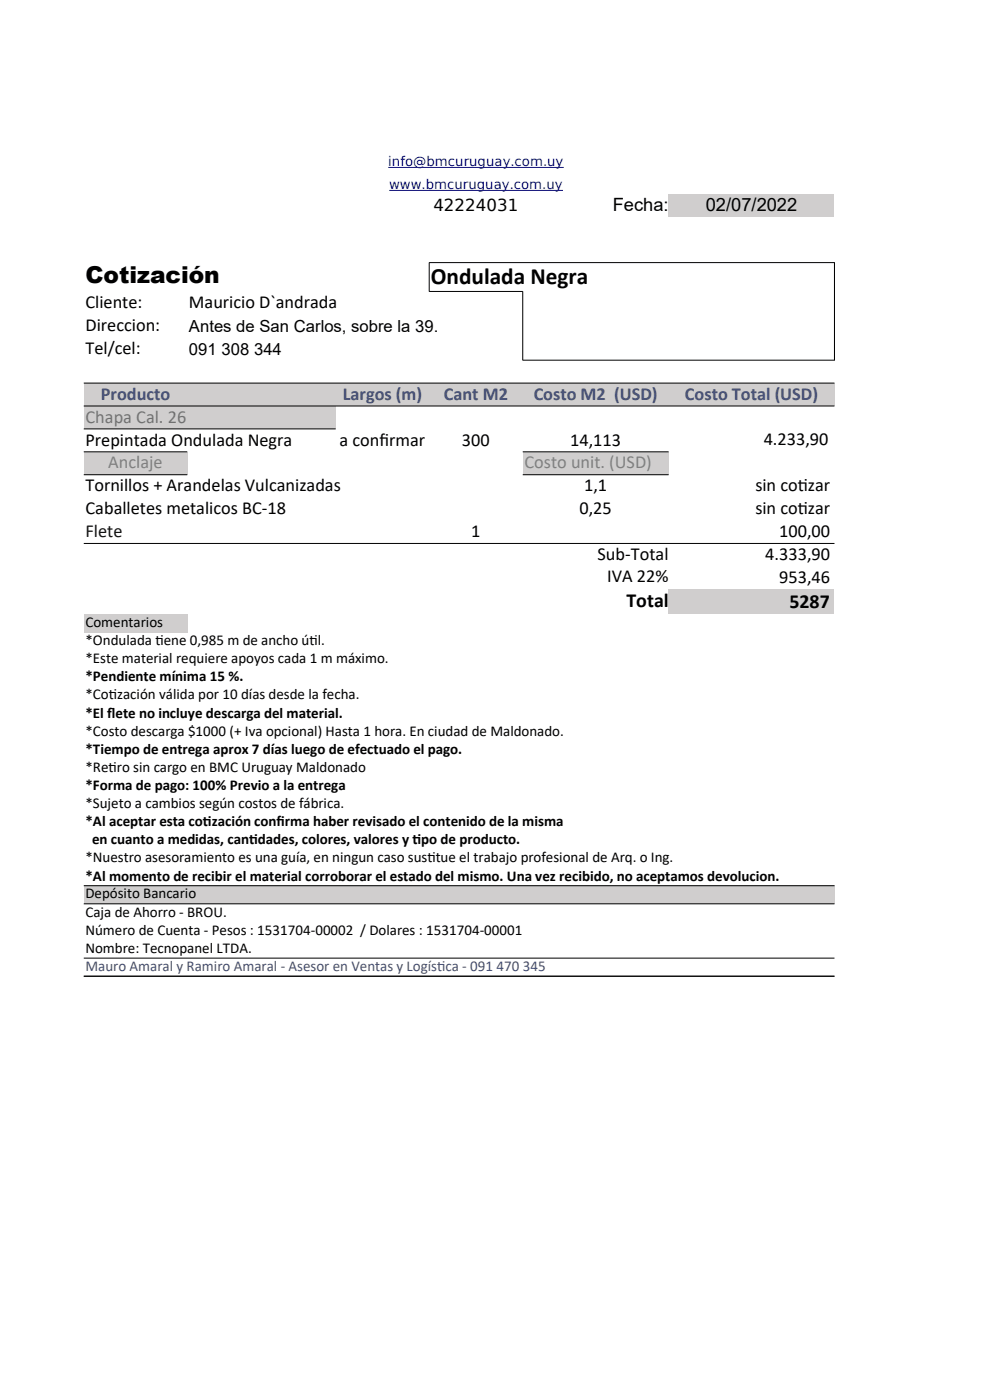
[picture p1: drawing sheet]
<svg xmlns="http://www.w3.org/2000/svg" width="210mm" height="297mm" viewBox="0 0 210 297" stroke-linecap="round" stroke-linejoin="round" font-family="sans-serif">
<defs><g id="words">
<g font-size="4.9">
<text x="18.1" y="60">Cotización</text>
<text x="91.4" y="60.3">Ondulada Negra</text>
</g>
<g font-size="4.2">
<text x="132.9" y="128.7">Total</text>
<text x="167.5" y="128.9">5287</text>
</g>
<g font-size="3.9">
<text x="130" y="44.8">Fecha:</text>
<text x="149.7" y="44.8">02/07/2022</text>
<text x="18.1" y="65.4">Cliente:</text>
<text x="40.1" y="65.4">Mauricio D`andrada</text>
<text x="18.1" y="70.2">Direccion:</text>
<text x="18.1" y="75.1">Tel/cel:</text>
<text x="18.1" y="94.5">Prepintada Ondulada Negra</text>
<text x="72" y="94.5">a conf</text>
<text x="80.5" y="94.5">irmar</text>
<text x="98" y="94.5">300</text>
<text x="121" y="94.5">14,113</text>
<text x="162" y="94.4">4.233,90</text>
<text x="18.1" y="104.3">Tornillos + Arandelas Vulcanizadas</text>
<text x="123.9" y="104.3">1,1</text>
<text x="160.2" y="104.1">sin cot</text>
<text x="169.2" y="104.1">izar</text>
<text x="18.1" y="109.1">Caballetes metalicos BC-18</text>
<text x="100" y="114">1</text>
<text x="122.9" y="109.1">0,25</text>
<text x="160.2" y="109">sin cot</text>
<text x="165.3" y="113.8">100,00</text>
<text x="169.2" y="109">izar</text>
<text x="126.7" y="118.7">Sub-Total</text>
<text x="162.4" y="118.8">4.333,90</text>
<text x="128.8" y="123.5">IVA 22%</text>
<text x="165.3" y="123.7">953,46</text>
</g>
<text font-size="3.9" fill="#757171" x="18.1" y="89.7">Chapa Cal. 26</text>
<g font-size="3.9" fill="#44546a">
<text x="21.4" y="84.8">Producto</text>
<text x="72.7" y="84.8">Largos (m)</text>
<text x="94.2" y="84.8">Cant M2</text>
<text x="113.2" y="84.8">Costo M2 (USD)</text>
<text x="145.3" y="84.8">Costo Total (USD)</text>
</g>
<g font-size="3.9" fill="#808080">
<text x="23" y="99.4">Anclaje</text>
<text x="111.3" y="99.4">Costo unit. (USD)</text>
</g>
<text font-size="3.9" fill="#141413" x="18.1" y="114">Flete</text>
<g font-size="3.5">
<text x="91.9" y="44.8">42224031</text>
<text x="40.1" y="70.5">Antes de San Carlos, sobre la 39.</text>
<text x="40.1" y="75.3">091 308 344</text>
</g>
<g font-size="3.2">
<text x="18.1" y="133">Comentarios</text>
<text x="18.1" y="136.8">*Ondulada t</text>
<text x="33" y="136.8">iene 0,985 m de ancho út</text>
<text x="65.6" y="136.8">il.</text>
<text x="18.1" y="140.7">*Este material requiere apoyos cada 1 m máximo.</text>
<text x="18.1" y="144.5">*Pendiente mínima 15 %.</text>
<text x="18.1" y="148.4">*Cot</text>
<text x="23.1" y="148.4">ización válida por 10 días desde la fecha.</text>
<text x="18.1" y="152.2">*El f</text>
<text x="22.8" y="152.2">lete no incluye descarga del material.</text>
<text x="18.1" y="156.1">*Costo descarga $1000 (+ Iva opcional) Hasta 1 hora. En ciudad de Maldonado.</text>
<text x="18.1" y="159.9">*Tiempo de entrega aprox 7 días luego de efectuado el pago.</text>
<text x="18.1" y="163.7">*Ret</text>
<text x="18.1" y="167.6">*Forma de pago: 100% Previo a la entrega</text>
<text x="23" y="163.7">iro sin cargo en BMC Uruguay Maldonado</text>
<text x="18.1" y="171.4">*Sujeto a cambios según costos de fábrica.</text>
<text x="18.1" y="175.3">*Al aceptar esta cot</text>
<text x="19.5" y="179.1">en cuanto a medidas, cant</text>
<text x="43" y="175.3">ización conf</text>
<text x="52.8" y="179.1">idades, colores, valores y t</text>
<text x="58.7" y="175.3">irma haber revisado el contenido de la misma</text>
<text x="87.5" y="179.1">ipo de producto.</text>
<text x="18.1" y="183">*Nuestro asesoramiento es una guía, en ningun caso sust</text>
<text x="90.7" y="183">itue el trabajo profesional de Arq. o Ing.</text>
<text x="18.1" y="186.8">*Al momento de recibir el material corroborar el estado del mismo. Una vez recibido, no aceptamos devolucion.</text>
<text x="18.1" y="190.6">Depósito Bancario</text>
<text x="18.1" y="194.5">Caja de Ahorro - BROU.</text>
<text x="18.1" y="198.3">Número de Cuenta - Pesos : 1531704-00002 / Dolares : 1531704-00001</text>
<text x="18.1" y="202.1">Nombre: Tecnopanel LTDA.</text>
</g>
<g font-size="3.2" fill="#44546a">
<text x="18.1" y="206">Mauro Amaral y Ramiro Amaral - Asesor en Ventas y Logíst</text>
<text x="92.7" y="206">ica - 091 470 345</text>
</g>
<g font-size="2.8" fill="#00f">
<text x="82.4" y="35.2">info@bmcuruguay.com.uy</text>
<text x="82.5" y="40.1">www.bmcuruguay.com.uy</text>
</g>
</g></defs>
<g fill="#d0cece">
<path d="M141.8 41.1h35.2v4.9h-35.2z" fill-rule="evenodd"/>
<path d="M17.8 81.2h159.2v4.9h-159.2z" fill-rule="evenodd"/>
<path d="M17.8 86.1h53.4v4.9h-53.4z" fill-rule="evenodd"/>
<path d="M17.8 95.8h21.9v4.9h-21.9z" fill-rule="evenodd"/>
<path d="M110.9 95.8h30.9v4.9h-30.9z" fill-rule="evenodd"/>
<path d="M141.8 125h35.2v5.3h-35.2z" fill-rule="evenodd"/>
<path d="M17.8 130.3h21.9v3.8h-21.9z" fill-rule="evenodd"/>
<path d="M17.8 187.9h159.2v3.8h-159.2z" fill-rule="evenodd"/>
</g>
<g fill="none" stroke="#000" stroke-width=".21">
<path d="M91 55.7h86v20.7h-66.1v-14.6h-19.9M91 55.7v6.2M17.8 81.3h159.2M17.8 86.1h159.2M17.8 91h53.4M17.8 95.9h21.9M110.9 95.9h30.9M17.8 100.7h21.9M17.8 115.3h159.2M110.9 100.7h30.9M17.8 187.9h159.2M17.8 191.7h159.2"/>
<path d="M17.8 203.3h159.2M17.8 207.1h159.2"/>
</g>
<path d="M82.4 35.5h37.2M82.5 40.4h36.9" fill="none" stroke="#00f" stroke-width=".21"/>
<use href="#words"/>
</svg>
